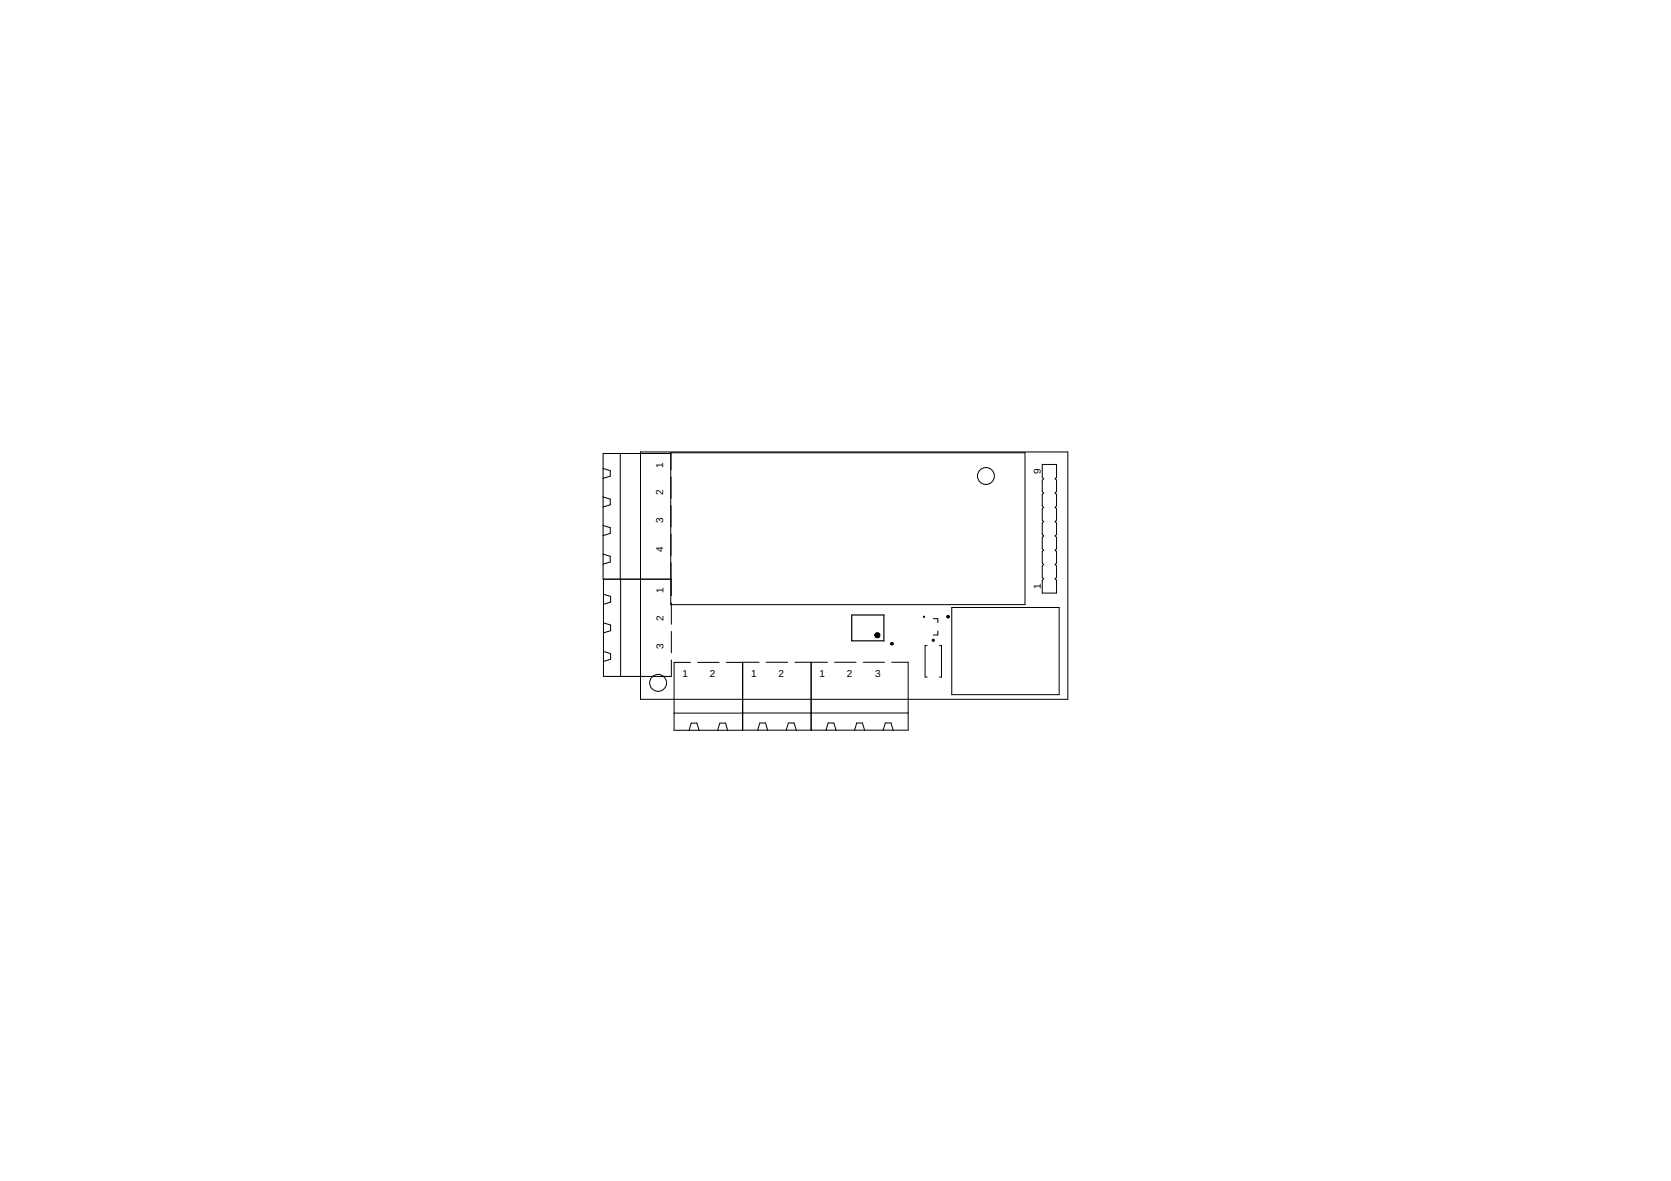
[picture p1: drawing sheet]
<svg xmlns="http://www.w3.org/2000/svg" width="297mm" height="210mm" viewBox="0 0 297 210" stroke-linecap="round" stroke-linejoin="round" font-family="sans-serif">
<defs><g id="words">
<g font-size="1.8">
<text x="117.9" y="83.1" transform="rotate(-90 117.9 83.1)">1</text>
<text x="117.9" y="87.9" transform="rotate(-90 117.9 87.9)">2</text>
<text x="185" y="84.3" transform="rotate(-90 185 84.3)">9</text>
<text x="117.9" y="93" transform="rotate(-90 117.9 93)">3</text>
<text x="117.9" y="98.1" transform="rotate(-90 117.9 98.1)">4</text>
<text x="117.9" y="105.5" transform="rotate(-90 117.9 105.5)">1</text>
<text x="185" y="104.6" transform="rotate(-90 185 104.6)">1</text>
<text x="117.9" y="110.3" transform="rotate(-90 117.9 110.3)">2</text>
<text x="117.9" y="115.4" transform="rotate(-90 117.9 115.4)">3</text>
<text x="121.4" y="120.4">1</text>
<text x="126.2" y="120.4">2</text>
<text x="133.5" y="120.4">1</text>
<text x="138.4" y="120.4">2</text>
<text x="145.7" y="120.4">1</text>
<text x="150.5" y="120.4">2</text>
<text x="155.6" y="120.4">3</text>
</g>
</g></defs>
<g fill="none" stroke="#000" stroke-width=".18">
<path d="M107.2 83.3l1.3 .4v.9l-1.3 .4M107.2 88.3l1.3 .4v1l-1.3 .4M107.2 93.4l1.3 .4v1l-1.3 .4M107.2 98.5l1.3 .4v1l-1.3 .4M110.3 80.6v22.3M113.9 80.3h75.9v44h-75.9zM119.2 80.5h63v27h-63zM119.3 83.5v-2.9h-12.1v22.3h12.1v-2.9M119.3 84.8v3.8M119.3 89.9v3.8M119.3 94.9v3.8M185.3 82.5h2.5v2.3l-.2 .3 .2 .2v2.1l-.2 .2 .2 .3v2l-.2 .3 .2 .2v2.1l-.2 .2 .2 .3v2l-.2 .2 .2 .3v2l-.2 .3 .2 .2v2.1l-.2 .2 .2 .3v2l-.2 .3 .2 .2v2.3h-2.5v-2.3l.2-.2-.2-.3v-2l.2-.3-.2-.2v-2.1l.2-.2-.2-.3v-2l.2-.3-.2-.2v-2l.2-.3-.2-.2v-2.1l.2-.2-.2-.3v-2l.2-.3-.2-.2v-2.1l.2-.2-.2-.3z"/>
<path d="M107.3 105.6l1.2 .4v1l-1.2 .4M107.3 110.7l1.2 .4v1l-1.2 .4M107.3 115.8l1.2 .4v1l-1.2 .4M110.3 103v17.2M119.3 105.9v-2.9h-12v17.2h12v-2.9M119.3 107.1v3.9M119.3 112.2v3.8M124 117.7h3.8M132 117.7v12.1h-12.2v-12.1h2.9M134.9 117.7h-5.8M136.2 117.7h3.8M141.3 117.7h5.8"/>
<path d="M144.2 117.7v12.1M148.4 117.7h3.8M153.4 117.7h3.8M158.5 117.7h2.9v12.1h-29.4M164.8 114.7h-.4v5.6h.4M165.9 110h.8v.7M166.7 112.2v.7h-.8M167 114.7h.4v5.6h-.4M169.2 108h19.1v15.5h-19.1zM122.5 129.8l.4-1.3h1l.4 1.3M127.6 129.8l.4-1.3h1l.3 1.3M134.7 129.8l.4-1.3h1l.4 1.3"/>
<path d="M139.8 129.8l.3-1.3h1.1l.3 1.3M146.8 129.8l.4-1.3h1l.4 1.3M151.9 129.8l.4-1.3h1l.4 1.3M157 129.8l.4-1.3h1l.4 1.3M161.4 126.7h-41.6"/>
<circle cx="175.3" cy="84.6" r="1.5"/>
<circle cx="117" cy="121.4" r="1.5"/>
</g>
<path d="M151.4 109.3h5.7v4.6h-5.7z" fill="none" stroke="#000" stroke-width=".21"/>
<g fill="#000" stroke="#000" stroke-width=".18">
<path d="M155.7 112.5a.47 .47 0 0 1 .7 .2 .47 .47 0 0 1-.4 .7 .47 .47 0 0 1-.5-.5h.2a.26 .26 0 0 1 .4-.2 .26 .26 0 0 1 0 .4 .26 .26 0 0 1-.4-.1v-.1h-.2z" fill-rule="evenodd"/>
<path d="M158.4 114.3l.3-.1 .1 .3-.3 .1-.2-.2h.3h-.3z" fill-rule="evenodd"/>
<path d="M165.8 113.7h.2v.2h-.2z" fill-rule="evenodd"/>
<path d="M168.4 109.4h.3v.4h-.3z" fill-rule="evenodd"/>
<circle cx="164.3" cy="109.6" r=".11"/>
</g>
<path d="M155.7 112.6h.6v.6h-.6z" fill="#000" stroke="#000" stroke-width=".18"/>
<use href="#words"/>
</svg>
